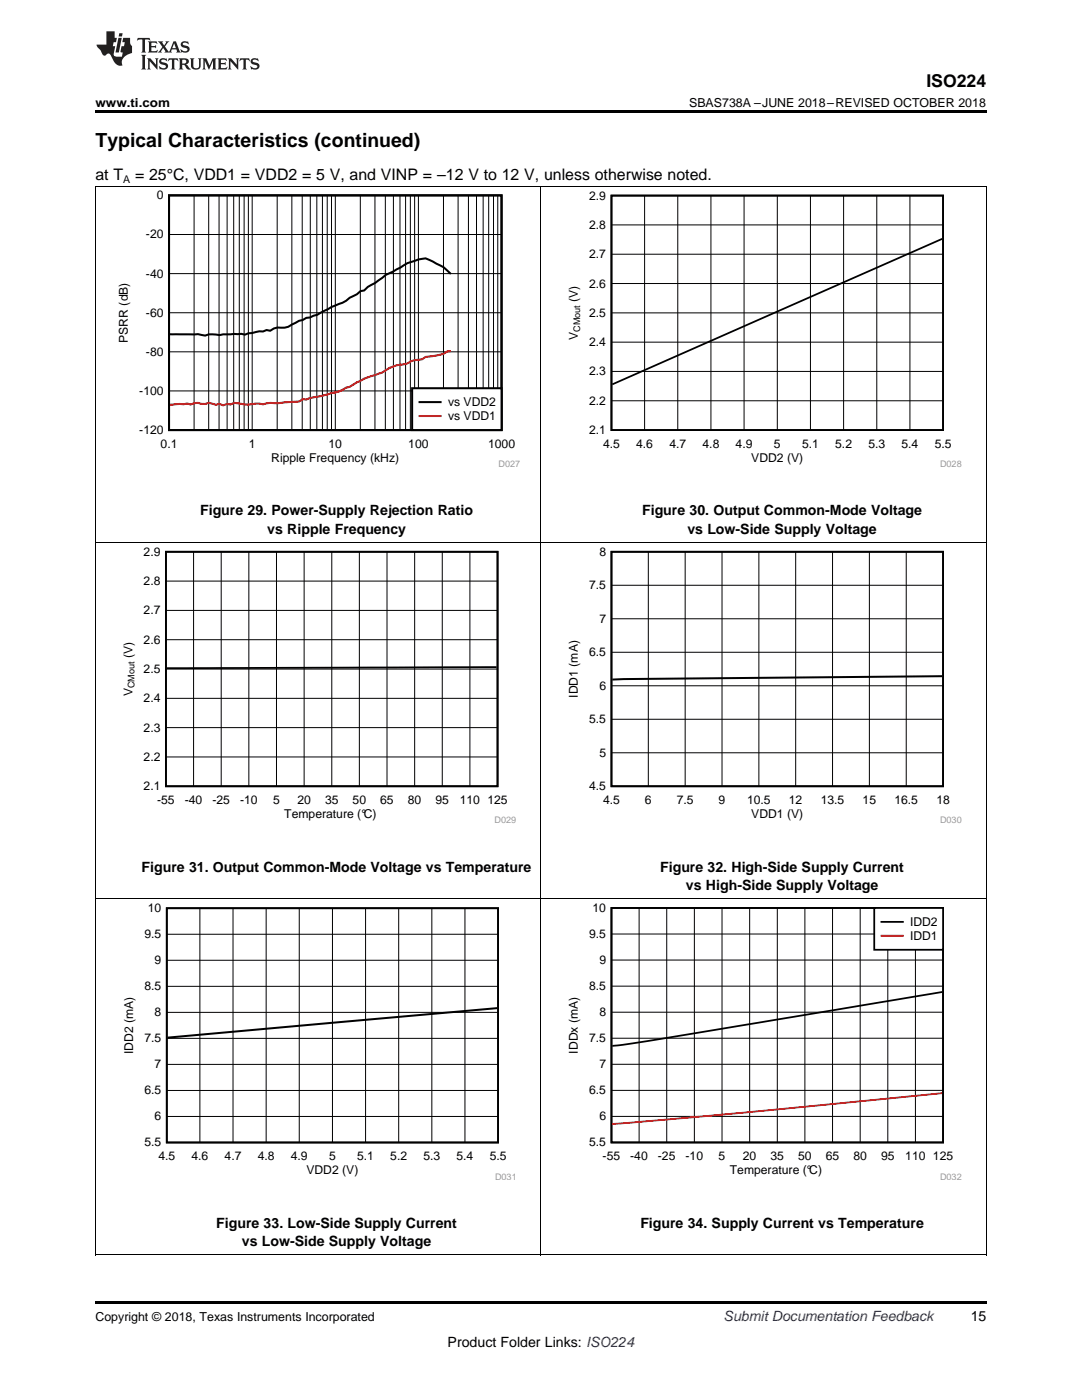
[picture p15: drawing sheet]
<svg xmlns="http://www.w3.org/2000/svg" width="216mm" height="279mm" viewBox="0 0 216 279" stroke-linecap="round" stroke-linejoin="round" font-family="sans-serif">
<defs><g id="words">
<text font-size="3.9" x="19" y="29.3">Typical Characteristics (continued)</text>
<text font-size="3.5" x="184.9" y="17.3">ISO224</text>
<g font-size="3.2">
<text x="19" y="36">at T</text>
<text x="27" y="36">= 25°C, VDD1 = VDD2 = 5 V, and VINP = –12 V to 12 V, unless otherwise noted.</text>
</g>
<g font-size="2.8">
<text x="39.9" y="102.9">Figure 29. Power-Supply Rejection Ratio</text>
<text x="53.3" y="106.6">vs Ripple Frequency</text>
<text x="128.1" y="102.9">Figure 30. Output Common-Mode Voltage</text>
<text x="137.2" y="106.6">vs Low-Side Supply Voltage</text>
<text x="28.3" y="174">Figure 31. Output Common-Mode Voltage vs Temperature</text>
<text x="131.7" y="174">Figure 32. High-Side Supply Current</text>
<text x="136.9" y="177.7">vs High-Side Supply Voltage</text>
<text x="43.1" y="245">Figure 33. Low-Side Supply Current</text>
<text x="127.8" y="245">Figure 34. Supply Current vs Temperature</text>
<text x="48.3" y="248.7">vs Low-Side Supply Voltage</text>
<text x="193.7" y="263.6">15</text>
<text x="89.3" y="268.9">Product Folder Links: ISO224</text>
</g>
<text font-size="2.8" fill="#0000c8" x="144.4" y="263.6">Submit Documentation Feedback</text>
<g font-size="2.5">
<text x="19" y="21.4">www.ti.com</text>
<text x="137.5" y="21.4">SBAS738A –JUNE 2018–REVISED OCTOBER 2018</text>
<text x="19" y="263.6">Copyright © 2018, Texas Instruments Incorporated</text>
</g>
<g font-size="2.4">
<text x="31.3" y="39.8">0</text>
<text x="117.6" y="39.8">2.9</text>
<text x="29.1" y="47.6">-20</text>
<text x="117.6" y="45.7">2.8</text>
<text x="117.6" y="51.5">2.7</text>
<text x="29.1" y="55.4">-40</text>
<text x="117.6" y="57.4">2.6</text>
<text x="29.1" y="63.2">-60</text>
<text x="115.3" y="60.2" transform="rotate(-90 115.3 60.2)">(V)</text>
<text x="117.6" y="63.2">2.5</text>
<text x="25.5" y="68.4" transform="rotate(-90 25.5 68.4)">PSRR (dB)</text>
<text x="29.1" y="71">-80</text>
<text x="115.3" y="67.9" transform="rotate(-90 115.3 67.9)">V</text>
<text x="117.6" y="69.1">2.4</text>
<text x="117.6" y="74.9">2.3</text>
<text x="27.8" y="78.8">-100</text>
<text x="89.4" y="81.1">vs VDD2</text>
<text x="89.4" y="83.9">vs VDD1</text>
<text x="117.6" y="80.8">2.2</text>
<text x="27.8" y="86.6">-120</text>
<text x="32" y="89.4">0.1</text>
<text x="49.6" y="89.4">1</text>
<text x="65.6" y="89.4">10</text>
<text x="81.5" y="89.4">100</text>
<text x="97.4" y="89.4">1000</text>
<text x="117.6" y="86.6">2.1</text>
<text x="120.3" y="89.4">4.5</text>
<text x="126.9" y="89.4">4.6</text>
<text x="133.6" y="89.4">4.7</text>
<text x="140.2" y="89.4">4.8</text>
<text x="146.8" y="89.4">4.9</text>
<text x="154.4" y="89.4">5</text>
<text x="160" y="89.4">5.1</text>
<text x="166.7" y="89.4">5.2</text>
<text x="173.3" y="89.4">5.3</text>
<text x="179.9" y="89.4">5.4</text>
<text x="186.5" y="89.4">5.5</text>
<text x="54.1" y="92.2">Ripple Frequency (kHz)</text>
<text x="149.9" y="92.2">VDD2 (V)</text>
<text x="28.7" y="110.9">2.9</text>
<text x="119.6" y="110.9">8</text>
<text x="28.7" y="116.8">2.8</text>
<text x="117.6" y="117.6">7.5</text>
<text x="28.7" y="122.6">2.7</text>
<text x="119.6" y="124.3">7</text>
<text x="26.4" y="131.3" transform="rotate(-90 26.4 131.3)">(V)</text>
<text x="28.7" y="128.5">2.6</text>
<text x="117.6" y="131">6.5</text>
<text x="28.7" y="134.3">2.5</text>
<text x="119.6" y="137.7">6</text>
<text x="26.4" y="139" transform="rotate(-90 26.4 139)">V</text>
<text x="28.7" y="140.2">2.4</text>
<text x="115.3" y="139.2" transform="rotate(-90 115.3 139.2)">IDD1 (mA)</text>
<text x="28.7" y="146">2.3</text>
<text x="117.6" y="144.3">5.5</text>
<text x="28.7" y="151.9">2.2</text>
<text x="119.6" y="151">5</text>
<text x="28.7" y="157.7">2.1</text>
<text x="31.3" y="160.5">-55</text>
<text x="36.9" y="160.5">-40</text>
<text x="42.4" y="160.5">-25</text>
<text x="47.9" y="160.5">-10</text>
<text x="54.5" y="160.5">5</text>
<text x="59.3" y="160.5">20</text>
<text x="64.9" y="160.5">35</text>
<text x="70.4" y="160.5">50</text>
<text x="75.9" y="160.5">65</text>
<text x="81.4" y="160.5">80</text>
<text x="86.9" y="160.5">95</text>
<text x="91.7" y="160.5">110 125</text>
<text x="117.6" y="157.7">4.5</text>
<text x="120.3" y="160.5">4.5</text>
<text x="128.7" y="160.5">6</text>
<text x="135" y="160.5">7.5</text>
<text x="143.4" y="160.5">9</text>
<text x="149.1" y="160.5">10.5</text>
<text x="157.4" y="160.5">12</text>
<text x="163.8" y="160.5">13.5</text>
<text x="172.1" y="160.5">15</text>
<text x="178.5" y="160.5">16.5</text>
<text x="186.8" y="160.5">18</text>
<text x="56.7" y="163.3">Temperature (°C)</text>
<text x="149.9" y="163.3">VDD1 (V)</text>
<text x="29.5" y="182.1">10</text>
<text x="118.2" y="182">10</text>
<text x="181.6" y="184.8">IDD2</text>
<text x="28.8" y="187.2">9.5</text>
<text x="117.6" y="187.2">9.5</text>
<text x="181.6" y="187.6">IDD1</text>
<text x="28.8" y="197.6">8.5</text>
<text x="30.9" y="192.4">9</text>
<text x="117.6" y="197.6">8.5</text>
<text x="119.6" y="192.4">9</text>
<text x="30.9" y="202.8">8</text>
<text x="119.6" y="202.8">8</text>
<text x="28.8" y="208">7.5</text>
<text x="117.6" y="208">7.5</text>
<text x="26.6" y="210.4" transform="rotate(-90 26.6 210.4)">IDD2 (mA)</text>
<text x="30.9" y="213.2">7</text>
<text x="115.3" y="210.3" transform="rotate(-90 115.3 210.3)">IDDx (mA)</text>
<text x="119.6" y="213.2">7</text>
<text x="28.8" y="218.4">6.5</text>
<text x="117.6" y="218.4">6.5</text>
<text x="30.9" y="223.6">6</text>
<text x="119.6" y="223.6">6</text>
<text x="28.8" y="228.8">5.5</text>
<text x="31.6" y="231.6">4.5</text>
<text x="38.2" y="231.6">4.6</text>
<text x="44.8" y="231.6">4.7</text>
<text x="51.4" y="231.6">4.8</text>
<text x="58" y="231.6">4.9</text>
<text x="65.7" y="231.6">5</text>
<text x="71.3" y="231.6">5.1</text>
<text x="77.9" y="231.6">5.2</text>
<text x="84.5" y="231.6">5.3</text>
<text x="91.1" y="231.6">5.4</text>
<text x="97.7" y="231.6">5.5</text>
<text x="117.6" y="228.8">5.5</text>
<text x="120.2" y="231.6">-55</text>
<text x="125.8" y="231.6">-40</text>
<text x="131.3" y="231.6">-25</text>
<text x="136.8" y="231.6">-10</text>
<text x="143.4" y="231.6">5</text>
<text x="148.2" y="231.6">20</text>
<text x="153.8" y="231.6">35</text>
<text x="159.3" y="231.6">50</text>
<text x="164.8" y="231.6">65</text>
<text x="170.3" y="231.6">80</text>
<text x="175.8" y="231.6">95</text>
<text x="180.6" y="231.6">110 125</text>
<text x="61.1" y="234.3">VDD2 (V)</text>
<text x="145.6" y="234.3">Temperature (°C)</text>
</g>
<text font-size="2.1" x="24.6" y="36.6">A</text>
<g font-size="1.8">
<text x="115.7" y="66.3" transform="rotate(-90 115.7 66.3)">CMout</text>
<text x="26.8" y="137.3" transform="rotate(-90 26.8 137.3)">CMout</text>
</g>
<g font-size="1.8" fill="#999">
<text x="99.5" y="93.2">D027</text>
<text x="187.6" y="93.2">D028</text>
<text x="98.7" y="164.3">D029</text>
<text x="187.6" y="164.3">D030</text>
<text x="98.8" y="235.4">D031</text>
<text x="187.6" y="235.4">D032</text>
</g>
</g></defs>
<path d="M19 250.5h.2zM196.7 250.5h.1zM19 259.7h177.8v.5h-177.8z" fill="#000"/>
<path d="M19.1 179.4v71.1M107.9 179.4v71.1M196.8 179.4v71.1M19 250.5h177.8" fill="none" stroke="#000" stroke-width=".2"/>
<path d="M24.3 180.3h78.5v55.1h-78.5z" fill-rule="evenodd" fill="#fff"/>
<path d="M33.3 181.3h66.1v46.7h-66.1z" fill="none" stroke="#000" stroke-width=".35"/>
<g fill="none" stroke="#000" stroke-width=".2">
<path d="M33.3 196.8h66.1M33.3 191.6h66.1M33.3 186.5h66.1M39.9 181.3v46.7M46.5 181.3v46.7M53.1 181.3v46.7M59.7 181.3v46.7M66.3 181.3v46.7M72.9 181.3v46.7M79.6 181.3v46.7M86.2 181.3v46.7M92.8 181.3v46.7"/>
<path d="M33.3 217.6h66.1M33.3 212.4h66.1M33.3 207.2h66.1M33.3 202h66.1M33.3 222.8h66.1"/>
</g>
<path d="M99.2 201.2l-65.8 5.9" fill="none" stroke="#000" stroke-width=".4"/>
<path d="M113 180.2h78.9v55.2h-78.9z" fill-rule="evenodd" fill="#fff"/>
<path d="M122 181.2h66.2v46.8h-66.2zM188 198l-39.6 6.6a482.7 482.7 0 0 1-25.9 4.1h-.3" fill="none" stroke="#000" stroke-width=".35"/>
<g fill="none" stroke="#000" stroke-width=".2">
<path d="M122 196.8h66.2M122 191.6h66.2M122 186.4h66.2M127.5 181.2v46.8M133 181.2v46.8M138.6 181.2v46.8M144.1 181.2v46.8M149.6 181.2v46.8M155.1 181.2v46.8M160.6 181.2v46.8M166.1 181.2v46.8M171.6 181.2v46.8"/>
<path d="M177.1 181.2v46.8M182.7 181.2v46.8M122 217.6h66.2M122 212.4h66.2M122 207.2h66.2M122 202h66.2M122 222.8h66.2"/>
</g>
<path d="M188 218.2l-39.6 3.8-26.2 2.3" fill="none" stroke="#f00" stroke-width=".35"/>
<path d="M174.4 181.2h13.8v8.3h-13.8z" fill-rule="evenodd" fill="#fff"/>
<path d="M174.4 181.2h13.8v8.3h-13.8zM175.9 184h4.3" fill="none" stroke="#000" stroke-width=".35"/>
<path d="M175.9 186.7h4.3" fill="none" stroke="#f00" stroke-width=".35"/>
<path d="M19.1 108.3v71.1M107.9 108.3v71.1M196.8 108.3v71.1M19 179.4h177.8" fill="none" stroke="#000" stroke-width=".2"/>
<path d="M24.1 109.1h78.9v55.3h-78.9z" fill-rule="evenodd" fill="#fff"/>
<path d="M33.1 110.1h66.2v46.8h-66.2zM99.1 133.1l-65.8 .3" fill="none" stroke="#000" stroke-width=".35"/>
<g fill="none" stroke="#000" stroke-width=".2">
<path d="M33.1 116h66.2M38.6 110.1v46.8M44.1 110.1v46.8M49.7 110.1v46.8M55.2 110.1v46.8M60.7 110.1v46.8M66.2 110.1v46.8M71.7 110.1v46.8M77.2 110.1v46.8M82.7 110.1v46.8M88.2 110.1v46.8M93.8 110.1v46.8"/>
<path d="M33.1 139.4h66.2M33.1 133.5h66.2M33.1 127.7h66.2M33.1 121.8h66.2M33.1 151.1h66.2M33.1 145.2h66.2"/>
</g>
<path d="M113 109.1h78.9v55.3h-78.9z" fill-rule="evenodd" fill="#fff"/>
<path d="M122 110.1h66.2v46.8h-66.2z" fill="none" stroke="#000" stroke-width=".35"/>
<g fill="none" stroke="#000" stroke-width=".2">
<path d="M19.1 37.3v71M107.9 37.3v71M196.8 37.3v71M19 108.3h177.8M122 116.8h66.2M129.4 110.1v46.8M136.7 110.1v46.8M144.1 110.1v46.8M151.4 110.1v46.8M158.8 110.1v46.8M166.1 110.1v46.8M173.5 110.1v46.8"/>
<path d="M180.8 110.1v46.8M122 136.9h66.2M122 130.2h66.2M122 123.5h66.2M122 150.2h66.2M122 143.5h66.2"/>
</g>
<path d="M188 134.9l-65.8 .7" fill="none" stroke="#000" stroke-width=".4"/>
<path d="M23.2 38h80.6v55.3h-80.6z" fill-rule="evenodd" fill="#fff"/>
<path d="M33.7 39h66.4v46.8h-66.4zM90 54.7a13.8 13.8 0 0 0-5.1-3.1 13.9 13.9 0 0 0-5.8 2.2l-2.1 1.1-2.2 1.6-1.4 .8-.7 .7-.8 .1-.7 .6-1.4 .7a6.9 6.9 0 0 1-2.9 1.6l-3.6 1.8-1.5 .6h-.7l-2.9 1.4a3.5 3.5 0 0 1-2.8 .6l-.8 .2-.7 .4-.7-.1-.7 .3-.8-.1-2.1 .4-.7 .3-.8-.2h-1.4l-2.9 .3a5.2 5.2 0 0 0-2.9 .1 6.2 6.2 0 0 0-2.8-.3h-4.2" fill="none" stroke="#000" stroke-width=".41"/>
<g fill="none" stroke="#000" stroke-width=".2">
<path d="M38.7 39v46.8M41.6 39v46.8M43.7 39v46.8M45.3 39v46.8M46.6 39v46.8M47.7 39v46.8M48.7 39v46.8M49.6 39v46.8M50.3 39v46.8M55.3 39v46.8M58.2 39v46.8M60.3 39v46.8"/>
<path d="M61.9 39v46.8M63.2 39v46.8M64.3 39v46.8M65.3 39v46.8M66.1 39v46.8M66.9 39v46.8M71.9 39v46.8M74.8 39v46.8M76.9 39v46.8M78.5 39v46.8M79.8 39v46.8M80.9 39v46.8"/>
<path d="M81.9 39v46.8M82.7 39v46.8M83.5 39v46.8M88.5 39v46.8M91.4 39v46.8M93.5 39v46.8M95.1 39v46.8M96.4 39v46.8M97.5 39v46.8M98.5 39v46.8M99.3 39v46.8M33.7 54.6h66.4"/>
<path d="M33.7 46.8h66.4M33.7 78h66.4M33.7 70.2h66.4M33.7 62.4h66.4"/>
</g>
<path d="M90 70.1h-.8a7.2 7.2 0 0 1-3.6 1l-.7 .1-.7 .5a4.9 4.9 0 0 0-2.9 .8l-.7 .2a7.9 7.9 0 0 0-4.3 1.6 21.9 21.9 0 0 0-6.5 2.9l-.7 .2a13.5 13.5 0 0 1-4.4 1.5l-2.9 .5-.7 .3h-.7l-.7 .4-4.3 .4a5.8 5.8 0 0 0-2.9 .2 5.9 5.9 0 0 0-2.9 0l-2.9-.3-.7 .3-.7-.1-.8 .3-.7-.3-.7 .2-1.4-.4-.8 .2-1.4-.2-.7 .1-.7 .2-.8-.2-.7 .2-2.7 .1" fill="none" stroke="#f00" stroke-width=".41"/>
<path d="M82.2 77.5h17.9v8.3h-17.9z" fill-rule="evenodd" fill="#fff"/>
<path d="M82.2 77.5h17.9v8.3h-17.9zM83.7 80.2h4.2" fill="none" stroke="#000" stroke-width=".41"/>
<path d="M83.7 83h4.2" fill="none" stroke="#f00" stroke-width=".41"/>
<path d="M113 38.1h78.9v55.2h-78.9z" fill-rule="evenodd" fill="#fff"/>
<path d="M122 39h66.2v46.8h-66.2zM188 47.7l-65.8 29" fill="none" stroke="#000" stroke-width=".35"/>
<g fill="none" stroke="#000" stroke-width=".2">
<path d="M19 37.2h177.8M128.6 39v46.8M135.2 39v46.8M141.9 39v46.8M148.5 39v46.8M155.1 39v46.8M161.7 39v46.8M168.3 39v46.8M175 39v46.8M181.6 39v46.8M122 56.6h66.2M122 50.7h66.2"/>
<path d="M122 44.9h66.2M122 80h66.2M122 74.1h66.2M122 68.3h66.2M122 62.4h66.2"/>
</g>
<path d="M19 22h177.8v.5h-177.8z" fill="#000"/>
<g fill="#231f20">
<path d="M27.5 7.6l-.1 .5 .4-.2h.6v.1v2.1l-.2 .4h1l-.3-.4v-2.1l.1-.1h.5l.5 .2-.2-.5zM29.5 8.3l.2 .3v1.5l-.2 .4h1.8l.2-.6a1.04 1.04 0 0 1-1.3 .2v-.7h.6l.3 .2v-.6l-.3 .2h-.6v-.6l.8-.1 .4 .3-.2-.5zM31.5 8.3l.9 1.1-.9 1.1h.8l-.2-.2 .5-.7 .4 .7-.2 .2h1.5l-.1-.2 .1-.4h.9l.1 .4-.2 .2h1l-.3-.3-.7-1.9h-.5l-.9 2-.8-1 .9-1h-.8l.1 .3-.3 .5-.4-.6 .2-.2zM34.7 8.6l.4 1h-.7zM36.3 8.4a.63 .63 0 0 0-.2 .7 .63 .63 0 0 0 .6 .4l.6 .2 .1 .2a.75 .75 0 0 1-.7 .4 .75 .75 0 0 1-.6-.5l.1 .7 .1-.1a1.11 1.11 0 0 0 1.5-.6 1.13 1.13 0 0 0-1.2-.8l-.1-.4a1.04 1.04 0 0 1 1.2 .2l-.2-.5-.1 .1-.5-.2zM28.2 10.9l.2 .4v2.2l-.2 .4h1l-.3-.4v-2.2l.3-.4zM29.3 11.6l.3 .4v1.5l-.3 .4h.8l-.2-.4v-1.3l1.5 1.7v-1.9l.2-.4h-.7l.2 .4v.9l-1.1-1.3zM32 11.8a.62 .62 0 0 0-.2 .7 .62 .62 0 0 0 .6 .4l.6 .1 .1 .3a.76 .76 0 0 1-.7 .3 .76 .76 0 0 1-.6-.4l.1 .7 .1-.1a1.11 1.11 0 0 0 1.5-.6 1.13 1.13 0 0 0-1.2-.8l-.1-.4a1.04 1.04 0 0 1 1.2 .2l-.2-.6-.1 .1-.5-.1zM33.7 11.6l-.2 .6a.61 .61 0 0 1 .8-.3v1.6l-.2 .4h.9l-.2-.4v-1.6a.63 .63 0 0 1 .8 .3l-.2-.6zM35.6 11.6l.3 .4v1.5l-.3 .4h1l-.2-.2v-.8l.5 .2a.76 .76 0 0 0 1.2 .7l-1-1a.58 .58 0 0 0 .6-.5 .58 .58 0 0 0-.5-.6zM36.4 11.9h.1a.45 .45 0 0 1 .5 .1 .45 .45 0 0 1 .1 .5l-.7 .2zM37.9 11.6l.2 .2a2.17 2.17 0 0 0 .3 1.9 .99 .99 0 0 0 1.6-.6v-1.1l.2-.4h-.7l.2 .2a1.92 1.92 0 0 1-.2 1.8 .6 .6 0 0 1-.9-.5v-1.1l.2-.4zM40.4 11.6l.2 .4v1.5l-.2 .4h.7l-.2-.4v-1.4l.8 1.8 .8-1.8v1.4l-.2 .4h.9l-.2-.4v-1.5l.2-.4h-.8l-.6 1.5-.6-1.5zM43.4 11.6l.2 .4v1.5l-.2 .4h1.8l.2-.6a1.04 1.04 0 0 1-1.3 .1v-.6h.5l.4 .2v-.6l-.4 .2h-.5v-.7h.8l.3 .3-.1-.6zM45.5 11.6l.2 .4v1.5l-.2 .4h.7l-.2-.4v-1.3l1.5 1.7v-1.9l.2-.4h-.7l.2 .4v.9l-1.1-1.3zM47.9 11.6l-.1 .6a.61 .61 0 0 1 .8-.3v1.6l-.3 .4h1l-.3-.4 .1-1.6a.63 .63 0 0 1 .7 .3l-.1-.6zM50.2 11.8a.62 .62 0 0 0-.2 .7 .62 .62 0 0 0 .6 .4l.6 .1 .2 .3a.76 .76 0 0 1-.8 .3 .76 .76 0 0 1-.6-.4l.1 .7 .2-.1a1.11 1.11 0 0 0 1.5-.6 1.13 1.13 0 0 0-1.3-.8l-.1-.4a1.04 1.04 0 0 1 1.2 .2l-.1-.6-.2 .1-.5-.1z"/>
<path d="M21.2 6.3v2.6h-1.9l.1 .4 .7 .9a.91 .91 0 0 0 1 .8 .56 .56 0 0 1 .5-.3 .56 .56 0 0 1 .5 .3l.4 .8a1.53 1.53 0 0 0 1.9 1.2 1.54 1.54 0 0 1 1-2.1l.9-.3v-1.4a1.52 1.52 0 0 1-.3-1.6h-1.4l-.2 .8h.5l-.2 .8h-.4l-.2 1v.2l.4 .1-.2 .8a1.93 1.93 0 0 1-1.6-.3l.3-1.8h-.5l.2-.8h.4l.2-.8h-.4v-1.3zM23.6 7.6l-.6 2.9h.7l.6-2.9zM23.8 6.6l-.1 .7h.6l.2-.7z"/>
</g>
<use href="#words"/>
</svg>
